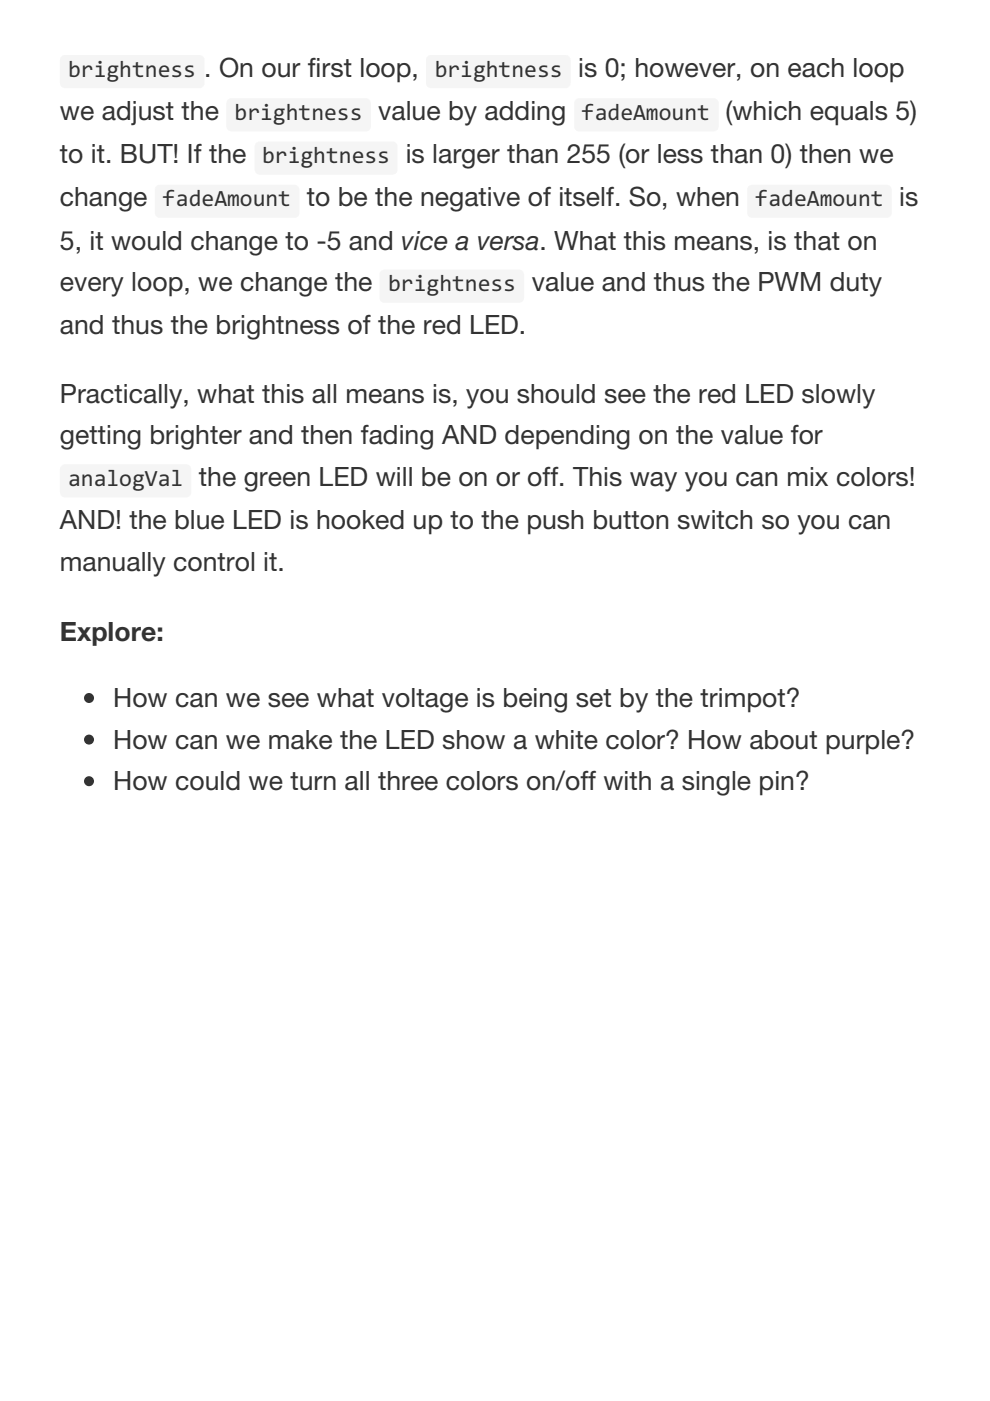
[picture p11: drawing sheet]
<svg xmlns="http://www.w3.org/2000/svg" width="210mm" height="297mm" viewBox="0 0 210 297" stroke-linecap="round" stroke-linejoin="round" font-family="sans-serif">
<defs><g id="words">
<g font-size="5.6" fill="#333">
<text x="43.3" y="16.2">. On our first loop,</text>
<text x="122.6" y="16.2">is 0; however, on each loop</text>
<text x="12.7" y="25.4">we adjust the</text>
<text x="80.2" y="25.4">value by adding</text>
<text x="153.8" y="25.4">(which equals 5)</text>
<text x="12.7" y="34.6">to it. BUT! If the</text>
<text x="86" y="34.6">is larger than 255 (or less than 0) then we</text>
<text x="12.7" y="43.7">change</text>
<text x="65" y="43.7">to be the negative of itself. So, when</text>
<text x="190.7" y="43.7">is</text>
<text x="12.7" y="52.9">5, it would change to -5 and vice a versa. What this means, is that on</text>
<text x="12.7" y="61.7">every loop, we change the</text>
<text x="112.7" y="61.7">value and thus the PWM duty</text>
<text x="12.7" y="70.9">and thus the brightness of the red LED.</text>
<text x="12.7" y="85.4">Practically, what this all means is, you should see the red LED slowly</text>
<text x="12.7" y="94.2">getting brighter and then fading AND depending on the value for</text>
<text x="42.2" y="103">the green LED will be on or off. This way you can mix colors!</text>
<text x="12.7" y="112.2">AND! the blue LED is hooked up to the push button switch so you can</text>
<text x="12.7" y="121">manually control it.</text>
<text x="12.7" y="135.8">Explore:</text>
<text x="24" y="149.9">How can we see what voltage is being set by the trimpot?</text>
<text x="24" y="158.7">How can we make the LED show a white color? How about purple?</text>
<text x="24" y="167.6">How could we turn all three colors on/off with a single pin?</text>
</g>
<g font-size="4.9" fill="#333">
<text x="14.4" y="16.2">brightness</text>
<text x="92.2" y="16.2">brightness</text>
<text x="49.7" y="25.4">brightness</text>
<text x="123.4" y="25.4">fadeAmount</text>
<text x="55.6" y="34.6">brightness</text>
<text x="34.6" y="43.7">fadeAmount</text>
<text x="160.2" y="43.7">fadeAmount</text>
<text x="82.3" y="61.7">brightness</text>
<text x="14.4" y="103">analogVal</text>
</g>
</g></defs>
<g fill="#333" stroke="#333" stroke-width=".35">
<circle cx="18.9" cy="148" r=".88"/>
<circle cx="18.9" cy="156.8" r=".88"/>
<circle cx="18.9" cy="165.6" r=".88"/>
</g>
<use href="#words"/>
</svg>
